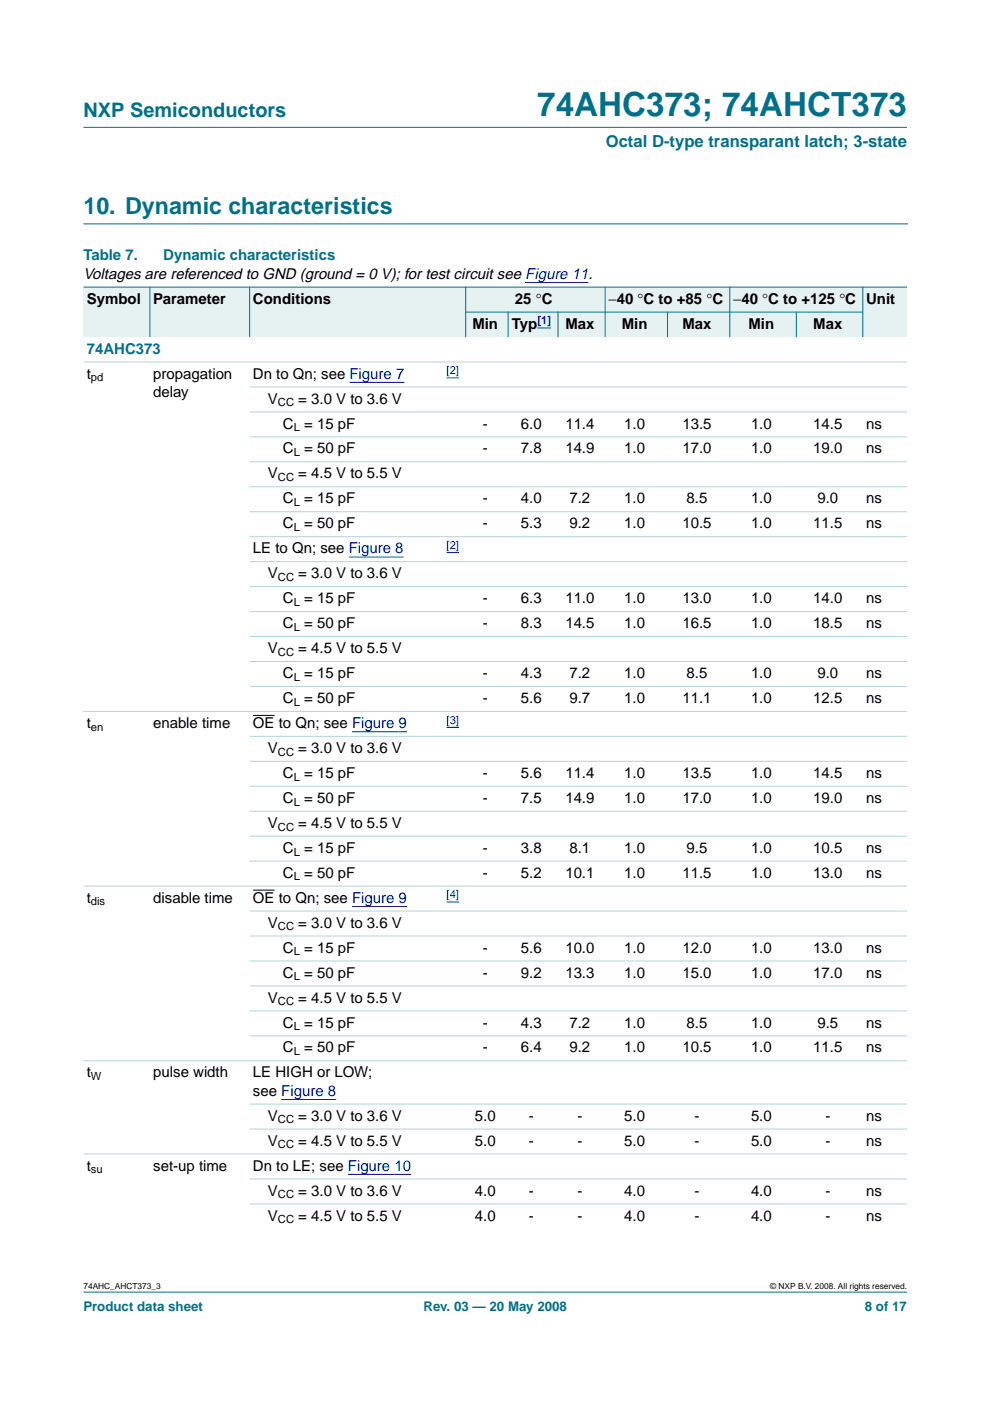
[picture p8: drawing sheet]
<svg xmlns="http://www.w3.org/2000/svg" width="210mm" height="297mm" viewBox="0 0 210 297" stroke-linecap="round" stroke-linejoin="round" font-family="sans-serif">
<defs><g id="words">
<text font-size="7.1" fill="#00708a" x="113.9" y="24.7">74AHC373; 74AHCT373</text>
<text font-size="4.9" fill="#00708a" x="17.7" y="45.5">10. Dynamic characteristics</text>
<text font-size="4.2" fill="#00708a" x="17.7" y="24.9">NXP Semiconductors</text>
<text font-size="3.5" fill="#00708a" x="128.4" y="31.1">Octal D-type transparant latch; 3-state</text>
<g font-size="3.2" fill="#00708a">
<text x="17.7" y="55.2">Table 7.</text>
<text x="34.6" y="55.2">Dynamic characteristics</text>
<text x="18.4" y="75">74AHC373</text>
</g>
<g font-size="3.2">
<text x="17.7" y="59.1">Voltages are referenced to GND (ground = 0 V); for test circuit see Figure 11.</text>
<text x="18.4" y="64.4">Symbol</text>
<text x="32.5" y="64.4">Parameter</text>
<text x="53.6" y="64.4">Conditions</text>
<text x="109.2" y="64.4">25 °C</text>
<text x="129" y="64.4">−40 °C to +85 °C</text>
<text x="155.4" y="64.4">−40 °C to +125 °C</text>
<text x="183.6" y="64.4">Unit</text>
<text x="100.2" y="69.7">Min</text>
<text x="108.5" y="69.7">Typ</text>
<text x="119.9" y="69.7">Max</text>
<text x="131.8" y="69.7">Min</text>
<text x="144.7" y="69.7">Max</text>
<text x="158.7" y="69.7">Min</text>
<text x="172.4" y="69.7">Max</text>
<text x="18.4" y="80.3">t</text>
<text x="32.5" y="80.3">propagation</text>
<text x="53.6" y="80.3">Dn to Qn; see Figure 7</text>
<text x="32.5" y="84.2">delay</text>
<text x="56.8" y="85.6">V</text>
<text x="63.2" y="85.6">= 3.0 V to 3.6 V</text>
<text x="60" y="90.9">C = 15 pF</text>
<text x="102.4" y="90.9">-</text>
<text x="110.5" y="90.9">6.0</text>
<text x="119.9" y="90.9">11.4</text>
<text x="132.4" y="90.9">1.0</text>
<text x="144.7" y="90.9">13.5</text>
<text x="159.2" y="90.9">1.0</text>
<text x="172.4" y="90.9">14.5</text>
<text x="183.6" y="90.9">ns</text>
<text x="56.8" y="101.4">V</text>
<text x="60" y="96.1">C = 50 pF</text>
<text x="63.2" y="101.4">= 4.5 V to 5.5 V</text>
<text x="102.4" y="96.1">-</text>
<text x="110.5" y="96.1">7.8</text>
<text x="119.9" y="96.1">14.9</text>
<text x="132.4" y="96.1">1.0</text>
<text x="144.7" y="96.1">17.0</text>
<text x="159.2" y="96.1">1.0</text>
<text x="172.4" y="96.1">19.0</text>
<text x="183.6" y="96.1">ns</text>
<text x="60" y="106.7">C = 15 pF</text>
<text x="102.4" y="106.7">-</text>
<text x="110.5" y="106.7">4.0</text>
<text x="120.7" y="106.7">7.2</text>
<text x="132.4" y="106.7">1.0</text>
<text x="145.6" y="106.7">8.5</text>
<text x="159.2" y="106.7">1.0</text>
<text x="173.3" y="106.7">9.0</text>
<text x="183.6" y="106.7">ns</text>
<text x="60" y="112">C = 50 pF</text>
<text x="102.4" y="112">-</text>
<text x="110.5" y="112">5.3</text>
<text x="120.7" y="112">9.2</text>
<text x="132.4" y="112">1.0</text>
<text x="144.7" y="112">10.5</text>
<text x="159.2" y="112">1.0</text>
<text x="172.4" y="112">11.5</text>
<text x="183.6" y="112">ns</text>
<text x="53.6" y="117.3">LE to Qn; see Figure 8</text>
<text x="56.8" y="122.6">V</text>
<text x="63.2" y="122.6">= 3.0 V to 3.6 V</text>
<text x="60" y="127.9">C = 15 pF</text>
<text x="102.4" y="127.9">-</text>
<text x="110.5" y="127.9">6.3</text>
<text x="119.9" y="127.9">11.0</text>
<text x="132.4" y="127.9">1.0</text>
<text x="144.7" y="127.9">13.0</text>
<text x="159.2" y="127.9">1.0</text>
<text x="172.4" y="127.9">14.0</text>
<text x="183.6" y="127.9">ns</text>
<text x="60" y="133.2">C = 50 pF</text>
<text x="102.4" y="133.2">-</text>
<text x="110.5" y="133.2">8.3</text>
<text x="119.9" y="133.2">14.5</text>
<text x="132.4" y="133.2">1.0</text>
<text x="144.7" y="133.2">16.5</text>
<text x="159.2" y="133.2">1.0</text>
<text x="172.4" y="133.2">18.5</text>
<text x="183.6" y="133.2">ns</text>
<text x="56.8" y="138.5">V</text>
<text x="60" y="143.8">C = 15 pF</text>
<text x="63.2" y="138.5">= 4.5 V to 5.5 V</text>
<text x="102.4" y="143.8">-</text>
<text x="110.5" y="143.8">4.3</text>
<text x="120.7" y="143.8">7.2</text>
<text x="132.4" y="143.8">1.0</text>
<text x="145.6" y="143.8">8.5</text>
<text x="159.2" y="143.8">1.0</text>
<text x="173.3" y="143.8">9.0</text>
<text x="183.6" y="143.8">ns</text>
<text x="60" y="149.1">C = 50 pF</text>
<text x="102.4" y="149.1">-</text>
<text x="110.5" y="149.1">5.6</text>
<text x="120.7" y="149.1">9.7</text>
<text x="132.4" y="149.1">1.0</text>
<text x="144.7" y="149.1">11.1</text>
<text x="159.2" y="149.1">1.0</text>
<text x="172.4" y="149.1">12.5</text>
<text x="183.6" y="149.1">ns</text>
<text x="18.4" y="154.4">t</text>
<text x="32.5" y="154.4">enable time</text>
<text x="53.6" y="154.4">OE to Qn; see Figure 9</text>
<text x="56.8" y="159.6">V</text>
<text x="63.2" y="159.6">= 3.0 V to 3.6 V</text>
<text x="60" y="164.9">C = 15 pF</text>
<text x="102.4" y="164.9">-</text>
<text x="110.5" y="164.9">5.6</text>
<text x="119.9" y="164.9">11.4</text>
<text x="132.4" y="164.9">1.0</text>
<text x="144.7" y="164.9">13.5</text>
<text x="159.2" y="164.9">1.0</text>
<text x="172.4" y="164.9">14.5</text>
<text x="183.6" y="164.9">ns</text>
<text x="60" y="170.2">C = 50 pF</text>
<text x="102.4" y="170.2">-</text>
<text x="110.5" y="170.2">7.5</text>
<text x="119.9" y="170.2">14.9</text>
<text x="132.4" y="170.2">1.0</text>
<text x="144.7" y="170.2">17.0</text>
<text x="159.2" y="170.2">1.0</text>
<text x="172.4" y="170.2">19.0</text>
<text x="183.6" y="170.2">ns</text>
<text x="56.8" y="175.5">V</text>
<text x="63.2" y="175.5">= 4.5 V to 5.5 V</text>
<text x="60" y="180.8">C = 15 pF</text>
<text x="102.4" y="180.8">-</text>
<text x="110.5" y="180.8">3.8</text>
<text x="120.7" y="180.8">8.1</text>
<text x="132.4" y="180.8">1.0</text>
<text x="145.6" y="180.8">9.5</text>
<text x="159.2" y="180.8">1.0</text>
<text x="172.4" y="180.8">10.5</text>
<text x="183.6" y="180.8">ns</text>
<text x="18.4" y="191.4">t</text>
<text x="32.5" y="191.4">disable time</text>
<text x="53.6" y="191.4">OE to Qn; see Figure 9</text>
<text x="60" y="186.1">C = 50 pF</text>
<text x="102.4" y="186.1">-</text>
<text x="110.5" y="186.1">5.2</text>
<text x="119.9" y="186.1">10.1</text>
<text x="132.4" y="186.1">1.0</text>
<text x="144.7" y="186.1">11.5</text>
<text x="159.2" y="186.1">1.0</text>
<text x="172.4" y="186.1">13.0</text>
<text x="183.6" y="186.1">ns</text>
<text x="56.8" y="196.7">V</text>
<text x="63.2" y="196.7">= 3.0 V to 3.6 V</text>
<text x="60" y="202">C = 15 pF</text>
<text x="102.4" y="202">-</text>
<text x="110.5" y="202">5.6</text>
<text x="119.9" y="202">10.0</text>
<text x="132.4" y="202">1.0</text>
<text x="144.7" y="202">12.0</text>
<text x="159.2" y="202">1.0</text>
<text x="172.4" y="202">13.0</text>
<text x="183.6" y="202">ns</text>
<text x="60" y="207.3">C = 50 pF</text>
<text x="102.4" y="207.3">-</text>
<text x="110.5" y="207.3">9.2</text>
<text x="119.9" y="207.3">13.3</text>
<text x="132.4" y="207.3">1.0</text>
<text x="144.7" y="207.3">15.0</text>
<text x="159.2" y="207.3">1.0</text>
<text x="172.4" y="207.3">17.0</text>
<text x="183.6" y="207.3">ns</text>
<text x="56.8" y="212.6">V</text>
<text x="63.2" y="212.6">= 4.5 V to 5.5 V</text>
<text x="60" y="217.9">C = 15 pF</text>
<text x="102.4" y="217.9">-</text>
<text x="110.5" y="217.9">4.3</text>
<text x="120.7" y="217.9">7.2</text>
<text x="132.4" y="217.9">1.0</text>
<text x="145.6" y="217.9">8.5</text>
<text x="159.2" y="217.9">1.0</text>
<text x="173.3" y="217.9">9.5</text>
<text x="183.6" y="217.9">ns</text>
<text x="60" y="223.1">C = 50 pF</text>
<text x="102.4" y="223.1">-</text>
<text x="110.5" y="223.1">6.4</text>
<text x="120.7" y="223.1">9.2</text>
<text x="132.4" y="223.1">1.0</text>
<text x="144.7" y="223.1">10.5</text>
<text x="159.2" y="223.1">1.0</text>
<text x="172.4" y="223.1">11.5</text>
<text x="183.6" y="223.1">ns</text>
<text x="18.4" y="228.4">t</text>
<text x="32.5" y="228.4">pulse width</text>
<text x="53.6" y="232.3">see Figure 8</text>
<text x="53.6" y="228.4">LE HIGH or LOW;</text>
<text x="56.8" y="237.6">V</text>
<text x="63.2" y="237.6">= 3.0 V to 3.6 V</text>
<text x="100.7" y="237.6">5.0</text>
<text x="112.1" y="237.6">-</text>
<text x="122.4" y="237.6">-</text>
<text x="132.4" y="237.6">5.0</text>
<text x="147.3" y="237.6">-</text>
<text x="159.2" y="237.6">5.0</text>
<text x="175" y="237.6">-</text>
<text x="183.6" y="237.6">ns</text>
<text x="56.8" y="242.9">V</text>
<text x="63.2" y="242.9">= 4.5 V to 5.5 V</text>
<text x="100.7" y="242.9">5.0</text>
<text x="112.1" y="242.9">-</text>
<text x="122.4" y="242.9">-</text>
<text x="132.4" y="242.9">5.0</text>
<text x="147.3" y="242.9">-</text>
<text x="159.2" y="242.9">5.0</text>
<text x="175" y="242.9">-</text>
<text x="183.6" y="242.9">ns</text>
<text x="18.4" y="248.2">t</text>
<text x="32.5" y="248.2">set-up time</text>
<text x="53.6" y="248.2">Dn to LE; see Figure 10</text>
<text x="56.8" y="253.5">V</text>
<text x="63.2" y="253.5">= 3.0 V to 3.6 V</text>
<text x="100.7" y="253.5">4.0</text>
<text x="112.1" y="253.5">-</text>
<text x="122.4" y="253.5">-</text>
<text x="132.4" y="253.5">4.0</text>
<text x="147.3" y="253.5">-</text>
<text x="159.2" y="253.5">4.0</text>
<text x="175" y="253.5">-</text>
<text x="183.6" y="253.5">ns</text>
<text x="56.8" y="258.8">V</text>
<text x="63.2" y="258.8">= 4.5 V to 5.5 V</text>
<text x="100.7" y="258.8">4.0</text>
<text x="112.1" y="258.8">-</text>
<text x="122.4" y="258.8">-</text>
<text x="132.4" y="258.8">4.0</text>
<text x="147.3" y="258.8">-</text>
<text x="159.2" y="258.8">4.0</text>
<text x="175" y="258.8">-</text>
<text x="183.6" y="258.8">ns</text>
</g>
<g font-size="2.8" fill="#00708a">
<text x="17.7" y="278">Product data sheet</text>
<text x="89.8" y="278">Rev. 03 — 20 May 2008</text>
<text x="183.4" y="278">8 of 17</text>
</g>
<g font-size="2.4" fill="#00f">
<text x="113.9" y="68.7">[1]</text>
<text x="94.7" y="79.3">[2]</text>
<text x="94.7" y="116.4">[2]</text>
<text x="94.7" y="153.4">[3]</text>
<text x="94.7" y="190.4">[4]</text>
</g>
<g font-size="2.4">
<text x="19.3" y="80.8">pd</text>
<text x="58.9" y="86.1">CC</text>
<text x="62.3" y="91.4">L</text>
<text x="62.3" y="96.7">L</text>
<text x="58.9" y="102">CC</text>
<text x="62.3" y="107.3">L</text>
<text x="62.3" y="112.6">L</text>
<text x="58.9" y="123.2">CC</text>
<text x="62.3" y="128.5">L</text>
<text x="62.3" y="133.8">L</text>
<text x="58.9" y="139.1">CC</text>
<text x="62.3" y="144.3">L</text>
<text x="62.3" y="149.6">L</text>
<text x="19.3" y="154.9">en</text>
<text x="58.9" y="160.2">CC</text>
<text x="62.3" y="165.5">L</text>
<text x="62.3" y="170.8">L</text>
<text x="58.9" y="176.1">CC</text>
<text x="62.3" y="181.4">L</text>
<text x="19.3" y="192">dis</text>
<text x="62.3" y="186.7">L</text>
<text x="58.9" y="197.3">CC</text>
<text x="62.3" y="202.6">L</text>
<text x="62.3" y="207.8">L</text>
<text x="58.9" y="213.1">CC</text>
<text x="62.3" y="218.4">L</text>
<text x="62.3" y="223.7">L</text>
<text x="19.3" y="229">W</text>
<text x="58.9" y="238.2">CC</text>
<text x="58.9" y="243.5">CC</text>
<text x="19.3" y="248.8">su</text>
<text x="58.9" y="254.1">CC</text>
<text x="58.9" y="259.4">CC</text>
</g>
<g font-size="1.8">
<text x="17.7" y="273.4">74AHC_AHCT373_3</text>
<text x="163.3" y="273.4">© NXP B.V. 2008. All rights reserved.</text>
</g>
</g></defs>
<g fill="#00708a" stroke="#00708a" stroke-width=".21">
<path d="M17.7 273.9h174.6z"/>
<path d="M17.7 27h174.6z"/>
</g>
<path d="M17.7 47.5h174.7" fill="none" stroke="#00708a" stroke-width=".21"/>
<path d="M111.4 59.9h13.4" fill="none" stroke="#00f" stroke-width=".21"/>
<g fill="#e6f2f2">
<path d="M17.7 60.9h14.1v10.6h-14.1z" fill-rule="evenodd"/>
<path d="M31.8 60.9h21.1v10.6h-21.1z" fill-rule="evenodd"/>
<path d="M52.9 60.9h45.8v10.6h-45.8z" fill-rule="evenodd"/>
<path d="M98.7 60.9h29.6v5.3h-29.6z" fill-rule="evenodd"/>
<path d="M128.3 60.9h26.4v5.3h-26.4z" fill-rule="evenodd"/>
<path d="M154.7 60.9h28.2v5.3h-28.2z" fill-rule="evenodd"/>
<path d="M182.9 60.9h9.4v10.6h-9.4z" fill-rule="evenodd"/>
<path d="M98.7 66.2h9v5.3h-9z" fill-rule="evenodd"/>
<path d="M107.7 66.2h10.6v5.3h-10.6z" fill-rule="evenodd"/>
</g>
<path d="M113.9 69.5h3z" fill="#00f" stroke="#00f" stroke-width=".21"/>
<g fill="#e6f2f2">
<path d="M118.3 66.2h10v5.3h-10z" fill-rule="evenodd"/>
<path d="M128.3 66.2h13.2v5.3h-13.2z" fill-rule="evenodd"/>
<path d="M141.5 66.2h13.2v5.3h-13.2z" fill-rule="evenodd"/>
<path d="M154.7 66.2h14.1v5.3h-14.1z" fill-rule="evenodd"/>
<path d="M168.8 66.2h14.1v5.3h-14.1z" fill-rule="evenodd"/>
</g>
<path d="M74.1 81.1h11.7M94.7 80.1h2.6M73.9 118.1h11.7M94.7 117.2h2.6M74.6 155.2h11.7M94.7 154.2h2.6M74.6 192.2h11.7M94.7 191.2h2.6M59.6 233.1h11.7M73.8 249h13.4" fill="none" stroke="#00f" stroke-width=".21"/>
<path d="M53.6 151.7h4.6M53.6 188.7h4.6" fill="none" stroke="#000" stroke-width=".21"/>
<g fill="#00708a" stroke="#00708a" stroke-width=".21">
<path d="M31.8 60.8v10.7z"/>
<path d="M52.9 60.8v10.7z"/>
<path d="M98.7 60.8v10.7z"/>
<path d="M107.7 66.1v5.4z"/>
<path d="M118.3 66.1v5.4z"/>
<path d="M128.3 60.8v10.7z"/>
<path d="M141.5 66.1v5.4z"/>
<path d="M154.7 60.8v10.7z"/>
<path d="M168.8 66.1v5.4z"/>
<path d="M182.9 60.8v10.7z"/>
<path d="M17.7 60.9h174.6z"/>
<path d="M98.7 66.2h84.3z"/>
</g>
<g fill="#b3d4db" stroke="#b3d4db" stroke-width=".21">
<path d="M17.7 76.7h174.6z"/>
<path d="M52.9 82h139.4z"/>
<path d="M52.9 87.3h139.4z"/>
<path d="M52.9 92.6h139.4z"/>
<path d="M52.9 97.9h139.4z"/>
<path d="M52.9 103.2h139.4z"/>
<path d="M52.9 108.5h139.4z"/>
<path d="M52.9 113.8h139.4z"/>
<path d="M52.9 119.1h139.4z"/>
<path d="M52.9 124.4h139.4z"/>
<path d="M52.9 129.7h139.4z"/>
<path d="M52.9 135h139.4z"/>
<path d="M52.9 140.2h139.4z"/>
<path d="M52.9 145.5h139.4z"/>
<path d="M17.7 150.8h174.6z"/>
<path d="M52.9 156.1h139.4z"/>
<path d="M52.9 161.4h139.4z"/>
<path d="M52.9 166.7h139.4z"/>
<path d="M52.9 172h139.4z"/>
<path d="M52.9 177.3h139.4z"/>
<path d="M52.9 182.6h139.4z"/>
<path d="M17.7 187.9h174.6z"/>
<path d="M52.9 193.2h139.4z"/>
<path d="M52.9 198.5h139.4z"/>
<path d="M52.9 203.7h139.4z"/>
<path d="M52.9 209h139.4z"/>
<path d="M52.9 214.3h139.4z"/>
<path d="M52.9 219.6h139.4z"/>
<path d="M17.7 224.9h174.6z"/>
<path d="M52.9 234.1h139.4z"/>
<path d="M52.9 239.4h139.4z"/>
<path d="M17.7 244.7h174.6z"/>
<path d="M52.9 250h139.4z"/>
<path d="M52.9 255.3h139.4z"/>
</g>
<use href="#words"/>
</svg>
